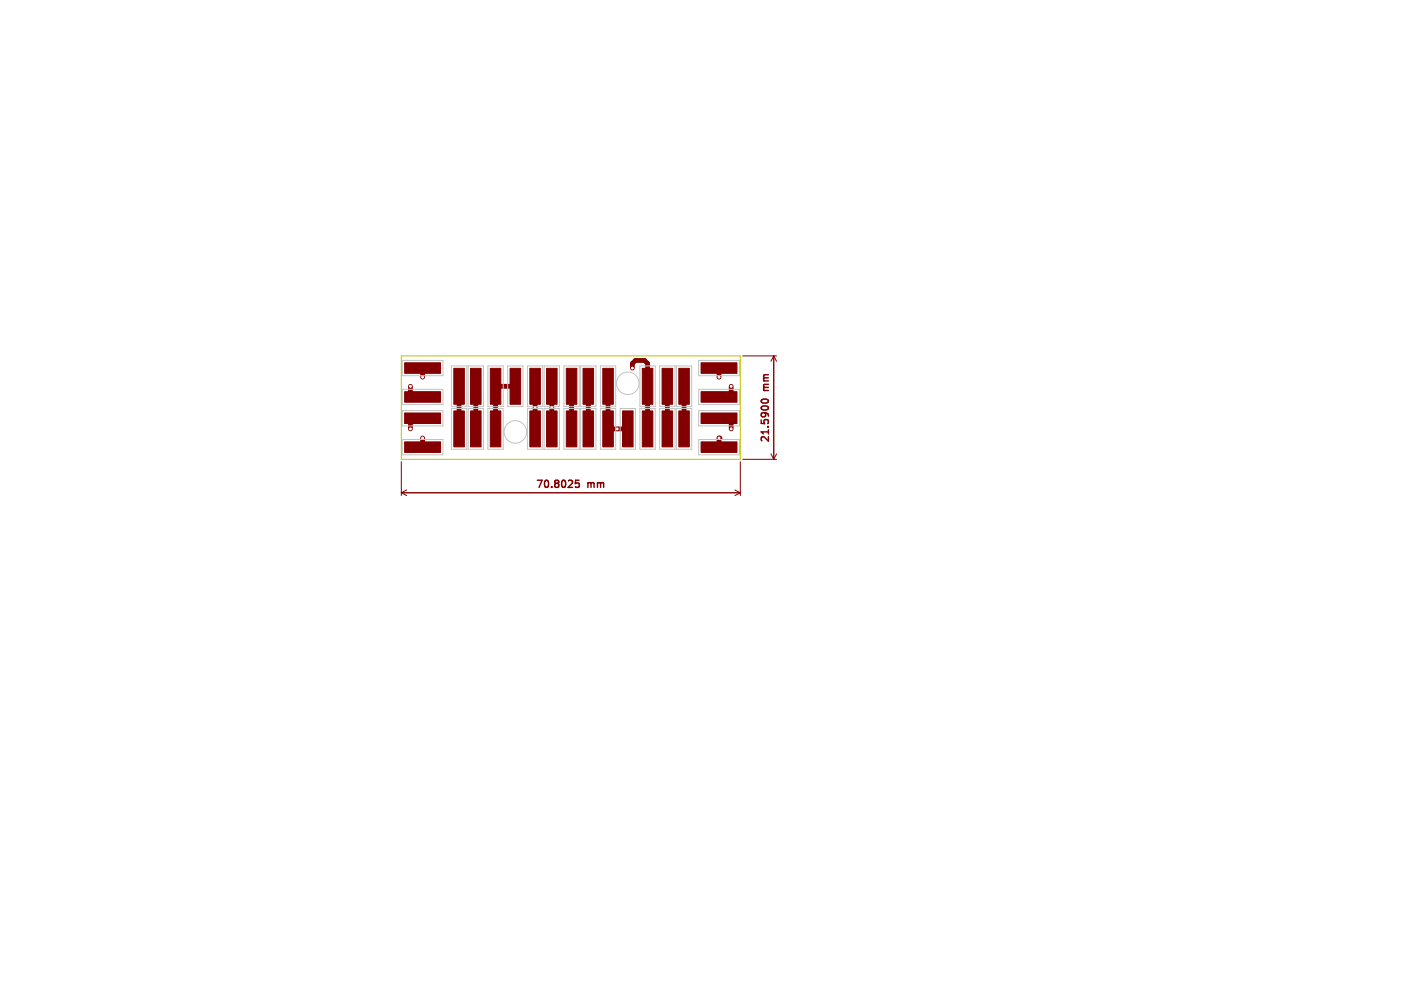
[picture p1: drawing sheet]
<svg xmlns="http://www.w3.org/2000/svg" width="297mm" height="210mm" viewBox="0 0 297 210" stroke-linecap="round" stroke-linejoin="round" font-family="sans-serif">
<defs><g id="words">
<g font-size="2.1" fill="#840000">
<text x="161" y="81.6" transform="rotate(-90 161 81.6)">mm</text>
<text x="161" y="92.6" transform="rotate(-90 161 92.6)">21.5900</text>
<text x="111.7" y="102.3">70.8025</text>
<text x="122.7" y="102.3">mm</text>
</g>
</g></defs>
<path d="M159.1 83.4a.81 .81 0 0 1 1.4 .4 .85 .85 0 0 1-1.5-.1zM120.9 100.2h-.7l-.1 .8 .3-.2 .5 .1 .1 .2-.1 .5-.2 .1-.6-.1" fill="none" stroke="#840000" stroke-width=".3"/>
<g fill="none" stroke="#840000" stroke-width=".21">
<path d="M155.1 74.3h7.1M161.6 74.3v21.6M161.6 74.3l.6 1.1M161.6 74.3l-.6 1.1M83.8 96.4v7.1M154.6 96.4v7.1M155.1 95.9h7.1M161 94.8l.6 1.1M162.2 94.8l-.6 1.1M83.8 102.9h70.8M83.8 102.9l1.1 .6M84.9 102.3l-1.1 .6"/>
<path d="M153.5 102.3l1.1 .6M154.6 102.9l-1.1 .6"/>
</g>
<g fill="#840000" stroke="#840000" stroke-width=".21">
<path d="M110.7 85.8h2.2v7.5h-2.2z"/>
<path d="M146.4 86.2h7.5v2.2h-7.5z"/>
<path d="M84.5 86.2h7.5v2.2h-7.5z"/>
<path d="M121.8 76.9h2.2v7.5h-2.2z"/>
<path d="M125.9 85.8h2.2v7.5h-2.2z"/>
<path d="M146.4 81.8h7.5v2.2h-7.5z"/>
<path d="M98.3 76.9h2.2v7.5h-2.2z"/>
<path d="M134.2 85.8h2.2v7.5h-2.2z"/>
<path d="M118.3 76.9h2.2v7.5h-2.2z"/>
<path d="M121.8 85.8h2.2v7.5h-2.2z"/>
<path d="M114.2 85.8h2.2v7.5h-2.2z"/>
<path d="M146.4 75.7h7.5v2.2h-7.5z"/>
<path d="M94.8 85.8h2.2v7.5h-2.2z"/>
<path d="M84.5 81.8h7.5v2.2h-7.5z"/>
<path d="M106.5 76.9h2.2v7.5h-2.2z"/>
<path d="M125.9 76.9h2.2v7.5h-2.2z"/>
<path d="M130 85.8h2.2v7.5h-2.2z"/>
<path d="M84.5 92.2h7.5v2.2h-7.5z"/>
<path d="M102.4 76.9h2.2v7.5h-2.2z"/>
<path d="M134.2 76.9h2.2v7.5h-2.2z"/>
<path d="M84.5 75.7h7.5v2.2h-7.5z"/>
<path d="M146.4 92.2h7.5v2.2h-7.5z"/>
<path d="M138.3 85.8h2.2v7.5h-2.2z"/>
<path d="M94.8 76.9h2.2v7.5h-2.2z"/>
<path d="M138.3 76.9h2.2v7.5h-2.2z"/>
<path d="M114.2 76.9h2.2v7.5h-2.2z"/>
<path d="M102.4 85.8h2.2v7.5h-2.2z"/>
<path d="M141.8 85.8h2.2v7.5h-2.2z"/>
<path d="M110.7 76.9h2.2v7.5h-2.2z"/>
<path d="M118.3 85.8h2.2v7.5h-2.2z"/>
<path d="M98.3 85.8h2.2v7.5h-2.2z"/>
<path d="M141.8 76.9h2.2v7.5h-2.2z"/>
</g>
<g fill="#ececec" stroke="#ececec" stroke-width=".21">
<circle cx="85.7" cy="80.6" r=".4"/>
<circle cx="152.7" cy="80.6" r=".4"/>
<circle cx="111.8" cy="85.1" r=".4"/>
<circle cx="85.7" cy="89.5" r=".4"/>
<circle cx="115.3" cy="85.1" r=".4"/>
<circle cx="152.7" cy="89.5" r=".4"/>
<circle cx="128.9" cy="89.5" r=".4"/>
<circle cx="150.2" cy="91.4" r=".4"/>
<circle cx="88.3" cy="91.4" r=".4"/>
<circle cx="88.3" cy="78.7" r=".4"/>
<circle cx="132.1" cy="76.8" r=".4"/>
<circle cx="150.2" cy="78.7" r=".4"/>
</g>
<g fill="none" stroke="#840000" stroke-width="1">
<path d="M85.7 80.6v2.3h2.6M88.3 87.3h-2.6v2.2M88.3 91.4v1.9M95.9 80.6v8.3M99.4 80.6v8.9M107.6 80.6h-4.1v8.9M111.8 80.6v8.9M115.3 80.6v8.9M119.4 80.6v8.9M122.9 80.6v8.9M127 80.6v8.9h4.1M150.2 87.3h1.6l.9 1v1.2"/>
<path d="M150.2 91.4v1.9M152.7 80.6v2.3h-2.5"/>
</g>
<circle cx="150.2" cy="91.4" r=".5" fill="#840000"/>
<path d="M88.3 76.8v1.9M132.1 76.8v-.9l.6-.7h1.9l.7 .7v13.6M150.2 76.8v1.9M139.4 80.6v8.9M142.9 80.6v8.9" fill="none" stroke="#840000" stroke-width="1"/>
<g fill="#fff" stroke="#fff" stroke-width=".21">
<circle cx="85.7" cy="80.6" r=".2"/>
<circle cx="152.7" cy="80.6" r=".2"/>
<circle cx="111.8" cy="85.1" r=".2"/>
<circle cx="85.7" cy="89.5" r=".2"/>
<circle cx="115.3" cy="85.1" r=".2"/>
<circle cx="152.7" cy="89.5" r=".2"/>
<circle cx="128.9" cy="89.5" r=".2"/>
<circle cx="150.2" cy="91.4" r=".2"/>
<circle cx="88.3" cy="91.4" r=".2"/>
<circle cx="88.3" cy="78.7" r=".2"/>
<circle cx="132.1" cy="76.8" r=".2"/>
<circle cx="150.2" cy="78.7" r=".2"/>
<circle cx="107.6" cy="90.2" r="1.05"/>
<circle cx="131.1" cy="80" r="1.05"/>
</g>
<g fill="none" stroke="#c2c2c2" stroke-width=".21">
<path d="M84 75.2h8.5v3.2h-8.5zM94.3 76.4h3.2v8.5h-3.2zM97.8 76.4h3.2v8.5h-3.2zM101.9 76.4h3.2v8.5h-3.2zM106 76.4h3.2v8.5h-3.2zM110.2 76.4h3.2v8.5h-3.2zM113.7 76.4h3.2v8.5h-3.2zM117.8 76.4h3.2v8.5h-3.2zM121.3 76.4h3.2v8.5h-3.2zM125.4 76.4h3.2v8.5h-3.2zM133.7 76.4h3.2v8.5h-3.2zM137.8 76.4h3.2v8.5h-3.2z"/>
<path d="M141.3 76.4h3.2v8.5h-3.2zM145.9 75.2h8.5v3.2h-8.5zM84 85.7h8.5v3.2h-8.5zM84 81.3h8.5v3.2h-8.5zM84 91.7h8.5v3.2h-8.5zM94.3 85.3h3.2v8.5h-3.2zM97.8 85.3h3.2v8.5h-3.2zM101.9 85.3h3.2v8.5h-3.2zM110.2 85.3h3.2v8.5h-3.2zM113.7 85.3h3.2v8.5h-3.2zM117.8 85.3h3.2v8.5h-3.2zM121.3 85.3h3.2v8.5h-3.2z"/>
<path d="M125.4 85.3h3.2v8.5h-3.2zM129.5 85.3h3.2v8.5h-3.2zM133.7 85.3h3.2v8.5h-3.2zM137.8 85.3h3.2v8.5h-3.2zM141.3 85.3h3.2v8.5h-3.2zM145.9 81.3h8.5v3.2h-8.5zM145.9 85.7h8.5v3.2h-8.5zM145.9 91.7h8.5v3.2h-8.5z"/>
<circle cx="107.6" cy="90.2" r="2.35"/>
<circle cx="131.1" cy="80" r="2.35"/>
</g>
<path d="M83.8 74.3h70.8v21.6h-70.8z" fill="none" stroke="#c2c200" stroke-width=".21"/>
<use href="#words"/>
</svg>
